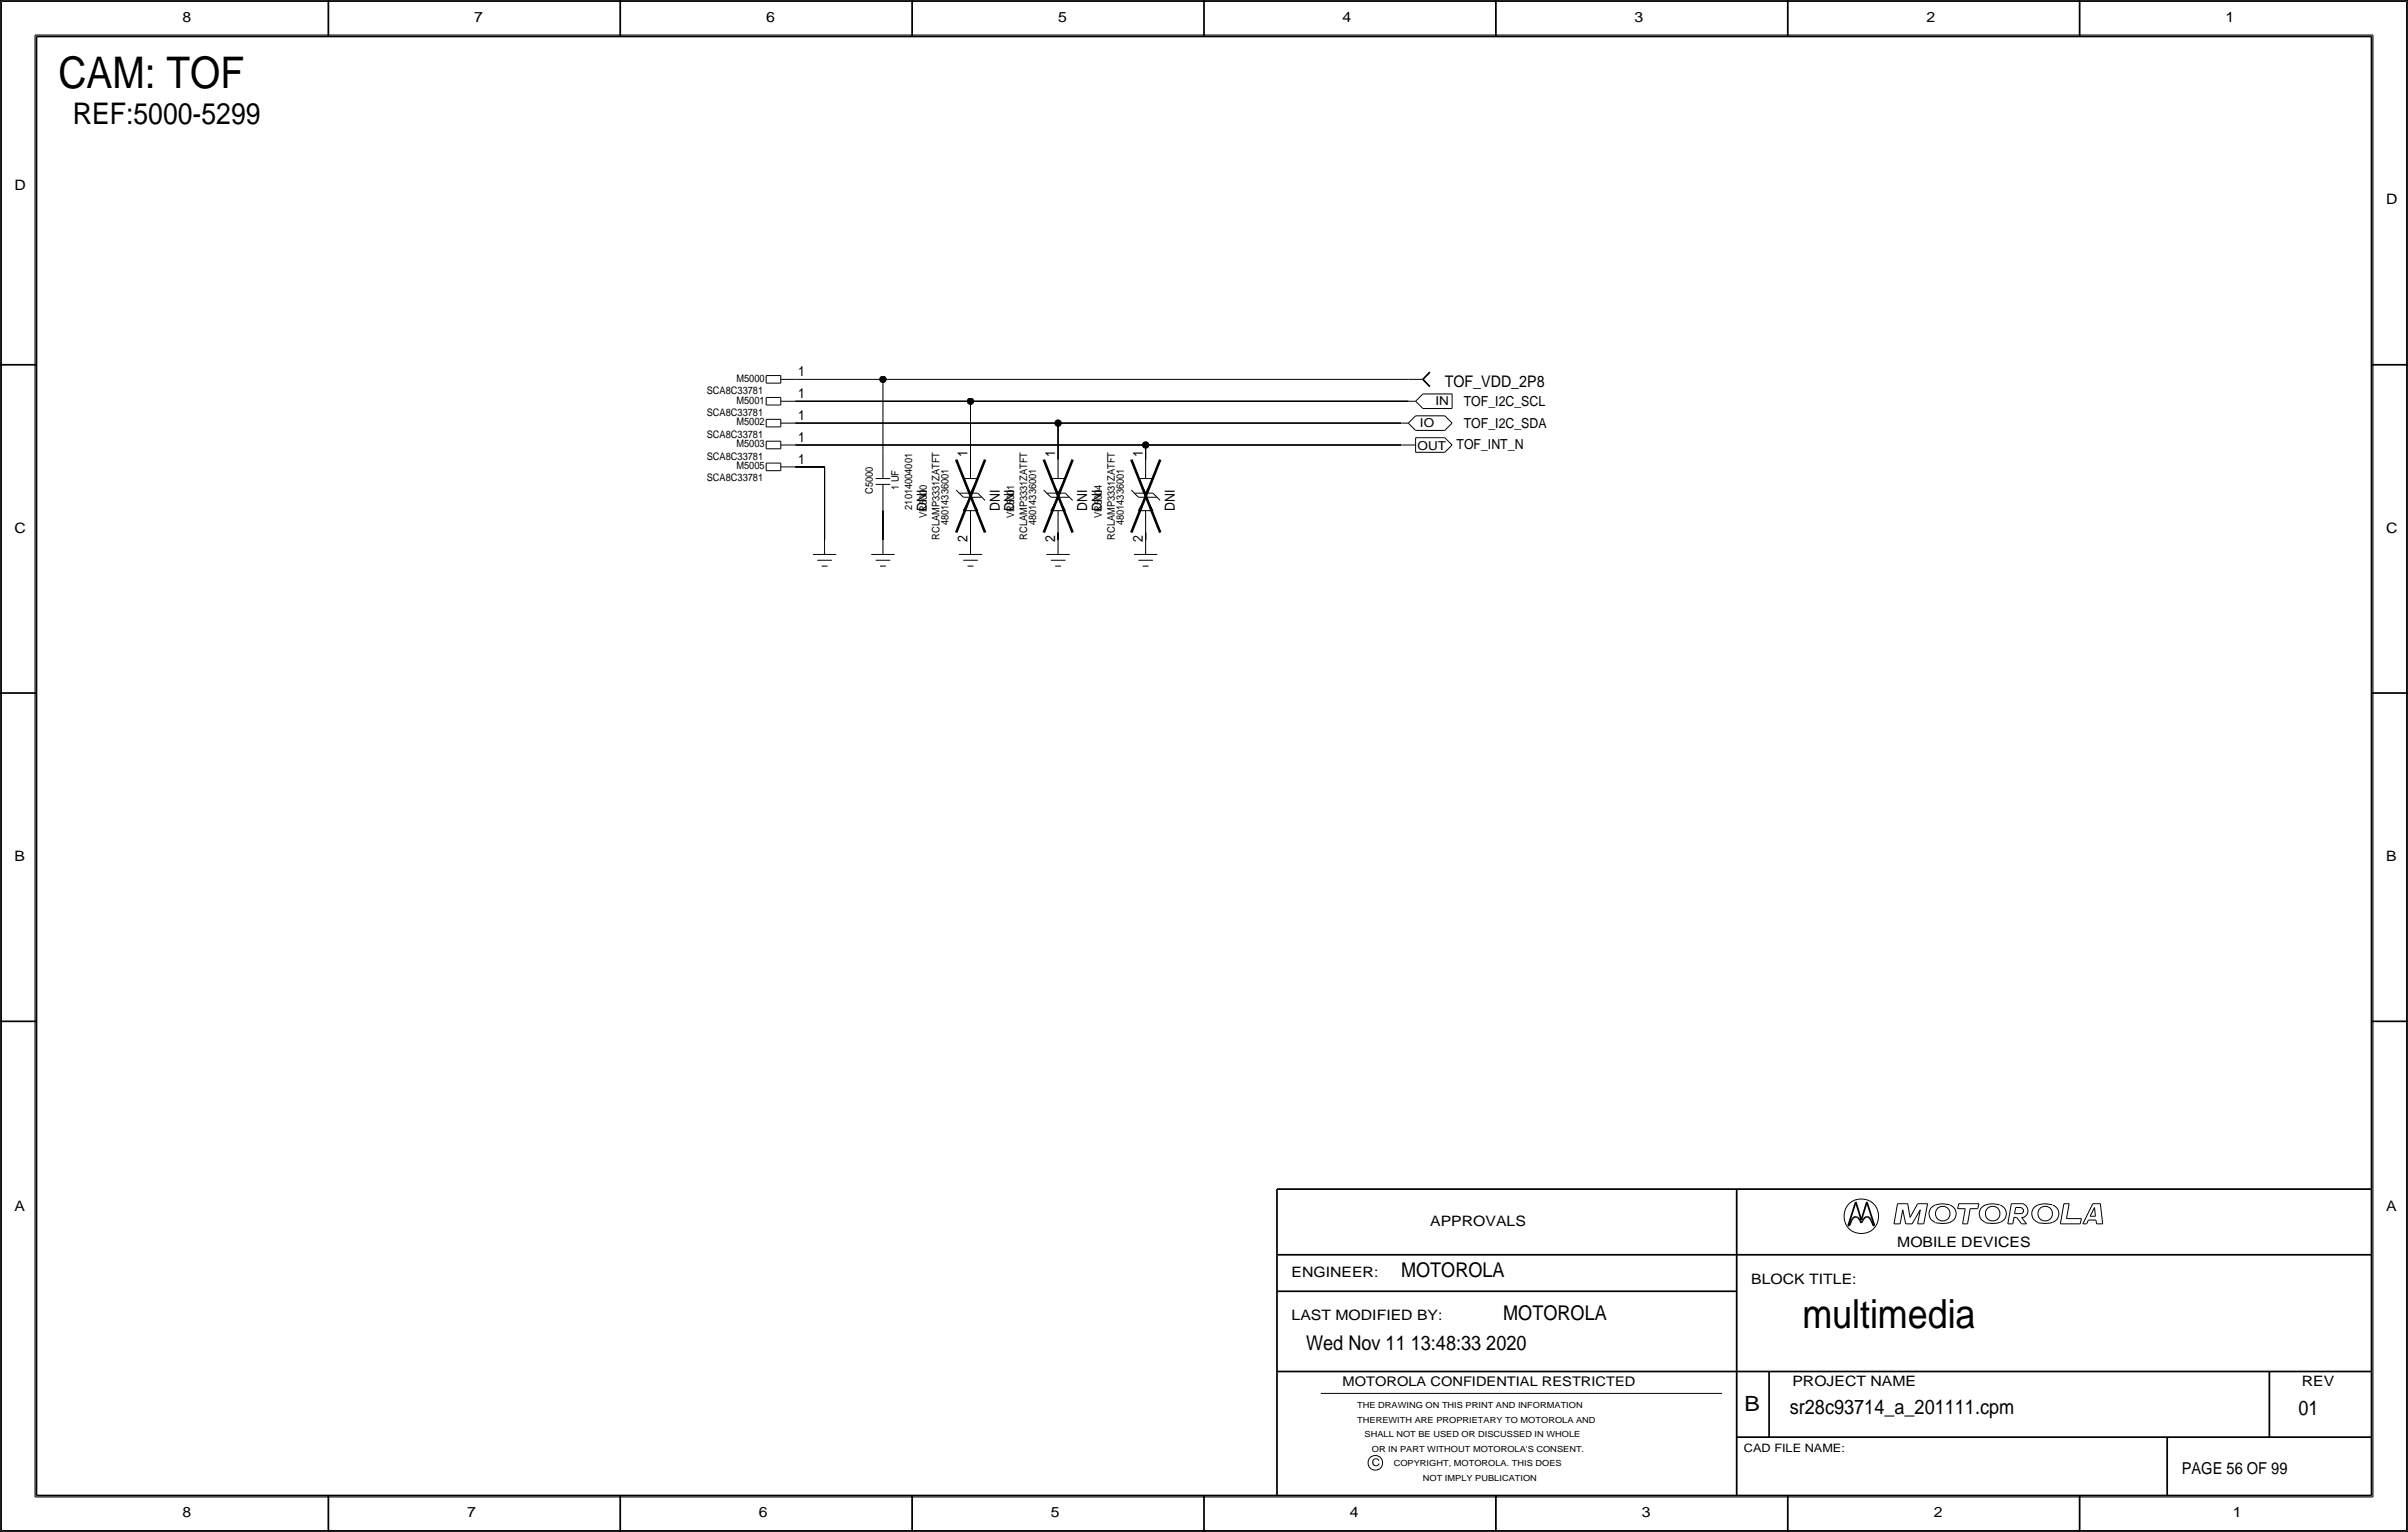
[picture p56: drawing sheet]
<svg xmlns="http://www.w3.org/2000/svg" width="419mm" height="267mm" viewBox="0 0 419 267" stroke-linecap="round" stroke-linejoin="round" font-family="sans-serif">
<defs><g id="words">
<text font-size="7.6" x="10.2" y="15.2">CAM: TOF</text>
<text font-size="7" x="313.7" y="231.1">multimedia</text>
<text font-size="5.2" x="12.7" y="21.6">REF:5000-5299</text>
<text font-size="3.7" x="303.6" y="245.7">B</text>
<g font-size="3.5">
<text x="243.8" y="222.2">MOTOROLA</text>
<text x="261.6" y="229.9">MOTOROLA</text>
<text x="227.3" y="234.9">Wed Nov 11 13:48:33 2020</text>
<text x="311.5" y="246.2">sr28c93714_a_201111.cpm</text>
<text x="400" y="246.4">01</text>
</g>
<text font-size="2.9" x="379.7" y="256.5">PAGE 56 OF 99</text>
<text font-size="2.8" x="251.5" y="67.3">TOF_VDD_2P8</text>
<g font-size="2.5">
<text x="31.7" y="3.8">8</text>
<text x="82.6" y="3.8">7</text>
<text x="133.3" y="3.8">6</text>
<text x="184.1" y="3.8">5</text>
<text x="233.7" y="3.8">4</text>
<text x="284.5" y="3.8">3</text>
<text x="335.3" y="3.8">2</text>
<text x="387.3" y="3.8">1</text>
<text x="2.5" y="33">D</text>
<text x="415.3" y="35.6">D</text>
<text x="2.5" y="92.7">C</text>
<text x="415.3" y="92.7">C</text>
<text x="2.5" y="149.9">B</text>
<text x="415.3" y="149.9">B</text>
<text x="2.5" y="210.8">A</text>
<text x="248.9" y="213.4">APPROVALS</text>
<text x="415.3" y="210.8">A</text>
<text x="330.2" y="217.2">MOBILE DEVICES</text>
<text x="224.8" y="222.2">ENGINEER:</text>
<text x="304.8" y="223.5">BLOCK TITLE:</text>
<text x="224.8" y="229.9">LAST MODIFIED BY:</text>
<text x="312" y="241.2">PROJECT NAME</text>
<text x="400.6" y="241.3">REV</text>
<text x="31.7" y="264.2">8</text>
<text x="81.3" y="264.2">7</text>
<text x="132.1" y="264.2">6</text>
<text x="182.9" y="264.2">5</text>
<text x="234.9" y="264.2">4</text>
<text x="285.8" y="264.2">3</text>
<text x="336.5" y="264.2">2</text>
<text x="388.6" y="264.2">1</text>
</g>
<g font-size="2.4">
<text x="138.9" y="65.5">1</text>
<text x="138.9" y="69.3">1</text>
<text x="254.8" y="70.6">TOF_I2C_SCL</text>
<text x="138.9" y="73.2">1</text>
<text x="138.9" y="77">1</text>
<text x="254.8" y="74.4">TOF_I2C_SDA</text>
<text x="138.9" y="80.8">1</text>
<text x="168.4" y="79.5" transform="rotate(-90 168.4 79.5)">1</text>
<text x="183.6" y="79.5" transform="rotate(-90 183.6 79.5)">1</text>
<text x="198.9" y="79.5" transform="rotate(-90 198.9 79.5)">1</text>
<text x="253.5" y="78.2">TOF_INT_N</text>
<text x="161.3" y="88.9" transform="rotate(-90 161.3 88.9)">DNI</text>
<text x="174" y="88.9" transform="rotate(-90 174 88.9)">DNI</text>
<text x="176.5" y="88.9" transform="rotate(-90 176.5 88.9)">DNI</text>
<text x="189.2" y="88.9" transform="rotate(-90 189.2 88.9)">DNI</text>
<text x="191.8" y="88.9" transform="rotate(-90 191.8 88.9)">DNI</text>
<text x="204.5" y="88.9" transform="rotate(-90 204.5 88.9)">DNI</text>
<text x="168.4" y="94.4" transform="rotate(-90 168.4 94.4)">2</text>
<text x="183.6" y="94.4" transform="rotate(-90 183.6 94.4)">2</text>
<text x="198.9" y="94.4" transform="rotate(-90 198.9 94.4)">2</text>
</g>
<text font-size="2.3" x="233.7" y="241.3">MOTOROLA CONFIDENTIAL RESTRICTED</text>
<g font-size="2.1">
<text x="249.8" y="70.6">IN</text>
<text x="247.1" y="74.4">IO</text>
<text x="246.7" y="78.3">OUT</text>
</g>
<text font-size="2" x="303.5" y="252.7">CAD FILE NAME:</text>
<g font-size="1.8">
<text x="123" y="68.6">SCA8C33781</text>
<text x="128.2" y="66.4">M5000</text>
<text x="128.2" y="70.3">M5001</text>
<text x="123" y="72.4">SCA8C33781</text>
<text x="123" y="76.2">SCA8C33781</text>
<text x="128.2" y="74.1">M5002</text>
<text x="128.2" y="77.9">M5003</text>
<text x="123" y="80">SCA8C33781</text>
<text x="123" y="83.8">SCA8C33781</text>
<text x="128.2" y="81.7">M5005</text>
<text x="151.9" y="85.9" transform="rotate(-90 151.9 85.9)">C5000</text>
<text x="156.5" y="85.3" transform="rotate(-90 156.5 85.3)">1 UF</text>
<text x="158.8" y="88.7" transform="rotate(-90 158.8 88.7)">21014004001</text>
<text x="161.3" y="90.2" transform="rotate(-90 161.3 90.2)">VR5000</text>
<text x="163.5" y="94" transform="rotate(-90 163.5 94)">RCLAMP3331ZATFT</text>
<text x="165.1" y="91.4" transform="rotate(-90 165.1 91.4)">48014336001</text>
<text x="176.5" y="90.2" transform="rotate(-90 176.5 90.2)">VR5001</text>
<text x="178.8" y="94" transform="rotate(-90 178.8 94)">RCLAMP3331ZATFT</text>
<text x="180.3" y="91.4" transform="rotate(-90 180.3 91.4)">48014336001</text>
<text x="191.8" y="90.2" transform="rotate(-90 191.8 90.2)">VR5004</text>
<text x="194" y="94" transform="rotate(-90 194 94)">RCLAMP3331ZATFT</text>
<text x="195.6" y="91.4" transform="rotate(-90 195.6 91.4)">48014336001</text>
<text x="238.8" y="255.3">C</text>
</g>
<g font-size="1.5">
<text x="236.2" y="245.1">THE DRAWING ON THIS PRINT AND INFORMATION</text>
<text x="236.2" y="247.6">THEREWITH ARE PROPRIETARY TO MOTOROLA AND</text>
<text x="237.5" y="250.2">SHALL NOT BE USED OR DISCUSSED IN WHOLE</text>
<text x="238.8" y="252.7">OR IN PART WITHOUT MOTOROLA'S CONSENT.</text>
<text x="242.6" y="255.3">COPYRIGHT, MOTOROLA. THIS DOES</text>
<text x="247.6" y="257.8">NOT IMPLY PUBLICATION</text>
</g>
</g></defs>
<!-- layer: Nets -->
<g fill="none" stroke="#000" stroke-width=".17">
<path d="M138.4 66h15.3zM138.4 69.8h30.5zM138.4 77.5h61zM138.4 73.7h45.7zM153.7 66v12.7zM153.7 66h91.4zM168.9 69.9v10.1zM168.9 69.8h76.2zM184.1 73.7v6.3zM184.1 73.7h59.7zM199.4 77.5v2.5zM199.4 77.5h44.4z"/>
<path d="M138.4 81.3h5.1zM143.5 81.3v12.7zM153.7 88.9v5.1zM168.9 92.7v1.3zM184.1 92.7v1.3zM199.4 92.7v1.3z"/>
</g>
<g fill="#000" stroke="#000" stroke-width=".17">
<circle cx="153.7" cy="66" r=".56"/>
<circle cx="168.9" cy="69.8" r=".56"/>
<circle cx="184.2" cy="73.7" r=".56"/>
<circle cx="199.4" cy="77.5" r=".56"/>
</g>
<!-- layer: Components -->
<g fill="none" stroke="#000" stroke-width=".17">
<path d="M133.3 74.3h2.6zM133.3 73v1.3zM133.3 78.1h2.6zM133.3 76.8v1.3zM133.3 70.5h2.6zM133.3 69.2v1.3zM133.3 66.7h2.6zM133.3 65.4v1.3zM133.4 73h2.5zM133.4 76.8h2.5zM133.4 69.2h2.5zM133.4 65.4h2.5z"/>
<path d="M135.9 73v1.3zM135.9 76.8v1.3zM135.9 69.2v1.3zM135.9 65.4v1.3zM135.9 73.7h2.5zM135.9 77.5h2.5zM135.9 69.8h2.5zM135.9 66h2.5zM153.7 78.7v4.6zM243.8 73.7h1.3zM243.8 77.5h2.6zM245.1 69.8h1.3z"/>
<path d="M245.1 66h2.5zM245.1 73.7l1.3 1.2zM246.4 69.8l1.2 1.3zM246.4 76.2h5.1zM246.4 78.7h5.1zM246.4 76.2v2.5zM246.4 74.9h5.1zM246.4 72.4h5.1zM246.4 72.4l-1.3 1.3zM247.6 68.6l-1.2 1.2zM247.7 68.6h5zM247.7 71.1h5z"/>
<path d="M251.5 76.2l1.2 1.3zM251.5 72.4l1.2 1.3zM252.7 68.6v2.5zM252.7 77.5l-1.2 1.2zM252.7 73.7l-1.2 1.2zM133.3 81.9h2.6zM133.3 80.6v1.3zM133.4 80.6h2.5zM135.9 80.6v1.3zM135.9 81.3h2.5zM141.5 96.5h4zM142.2 97.5h2.6z"/>
<path d="M143 98.6h1zM143.5 94v2.5zM151.6 96.5h4.1zM152.4 84.3h2.5zM152.4 97.5h2.5zM152.4 83.3h2.5zM153.2 98.6h1zM153.7 94v2.5zM153.7 84.3v4.6zM166.4 85.3l.6 .7zM166.9 96.5h4zM167 85.9h3.2z"/>
<path d="M167 86l.7 .6zM167.6 83.3l1.3 2.5zM167.6 97.5h2.6zM167.6 88.9h2.6zM167.6 83.3h2.6zM167.7 86.6h3.1zM168.4 98.6h1zM168.9 94v2.5zM168.9 80v3.3zM168.9 88.9v3.8zM168.9 86.6l-1.3 2.3zM168.9 86.6l1.3 2.3z"/>
<path d="M170.2 83.3l-1.3 2.6zM170.2 85.9l1.2 1.2zM181.7 85.3l.6 .7zM182.1 96.5h4.1zM182.2 85.9h3.2zM182.3 86l.6 .6zM182.9 83.3l1.2 2.5zM182.9 97.5h2.5zM182.9 88.9h2.5zM182.9 83.3h2.5zM182.9 86.6h3.2zM183.6 98.6h1.1z"/>
<path d="M184.1 94v2.5zM184.1 80v3.3zM184.1 88.9v3.8zM184.1 86.6l-1.2 2.3zM184.2 86.6l1.2 2.3zM185.4 83.3l-1.3 2.6zM185.4 85.9l1.3 1.2zM196.9 85.3l.6 .7zM197.4 96.5h4zM197.5 85.9h3.2zM197.5 86l.7 .6zM198.1 83.3l1.3 2.5z"/>
<path d="M198.1 97.5h2.6zM198.1 88.9h2.6zM198.1 83.3h2.6zM198.2 86.6h3.1zM198.9 98.6h1zM199.4 94v2.5zM199.4 80v3.3zM199.4 88.9v3.8zM199.4 86.6l-1.3 2.3zM199.4 86.6l1.3 2.3zM200.7 83.3l-1.3 2.6zM200.7 85.9l1.2 1.2z"/>
</g>
<path d="M247.6 66l1.3 1.3zM248.9 64.8l-1.3 1.2z" fill="none" stroke="#000" stroke-width=".3"/>
<path d="M166.4 80l5.1 12.7zM171.5 80l-5.1 12.7zM181.7 80l5 12.7zM186.7 80l-5 12.7zM196.9 80l5 12.7zM201.9 80l-5 12.7z" fill="none" stroke="#000" stroke-width=".45"/>
<!-- layer: Page Border and Title Block -->
<g fill="none" stroke="#000" stroke-width=".3">
<path d="M0 0h419.1zM0 0v266.7zM6.3 6.4h406.4zM6.3 6.4v254zM57.1 0v6.3zM107.9 0v6.3zM158.7 0v6.3zM209.5 0v6.4zM260.3 0v6.3zM311.1 0v6.3zM361.9 0v6.3zM412.7 6.4v254z"/>
<path d="M419.1 0v266.7zM0 63.5h6.3zM412.7 63.5h6.4zM0 120.7h6.3zM412.7 120.7h6.4zM0 177.8h6.3zM412.7 177.8h6.4zM222.2 207v53.3zM222.2 207h190.5zM222.2 218.4h190.5zM302.3 207v53.3zM321.7 213.4h.2z"/>
<path d="M322 213.1l-.1 .3zM322.2 212.5l-.2 .6zM322.4 212.1l-.2 .4zM322.6 211.9l.3-.1zM322.6 211.9l-.2 .2zM322.9 211.8h.2zM323 209.2l-1.3 4.2zM323 209.2l1 3.2zM323.1 211.8l.2 .1zM323.3 211.9l.2 .2zM323.5 212.1l.2 .4zM323.7 212.5l.3 .4z"/>
<path d="M324.2 212.5l-.2 .4zM324.4 212.1l-.2 .4zM324.6 211.9l.2-.1zM324.6 211.9l-.2 .2zM324.8 211.8h.3zM324.9 209.2l1.3 4.2zM324.9 209.2l-.9 3.2zM325.1 211.8l.2 .1zM325.3 211.9l.2 .2zM325.5 212.1l.2 .4zM325.7 212.5l.2 .6zM325.9 213.1l.1 .3z"/>
<path d="M326 213.4h.2zM222.2 238.8h190.5zM222.2 224.8h80.1zM307.9 238.8v11.4zM395 238.8v11.4zM302.3 250.2h110.4zM377.2 250.2v10.1zM0 266.7h419.1zM6.3 260.3h406.4zM57.1 260.3v6.4zM107.9 260.3v6.4zM158.7 260.3v6.4z"/>
<path d="M209.5 260.3v6.4zM260.3 260.3v6.4zM311.1 260.3v6.4zM361.9 260.3v6.4z"/>
</g>
<g fill="none" stroke="#000" stroke-width=".17">
<path d="M.3 .3h418.5zM.3 .3v266.1zM6.1 6.1v254.5zM6.1 6.1h406.9zM413 6.1v254.5zM418.8 .3v266.1zM329.6 213.1h1.1zM330.3 209.6h1.7zM330.3 209.5l-.7 3.6zM331.2 210.6l-.5 2.5zM331.2 210.6l.5 2.5zM331.7 213.1h1.1z"/>
<path d="M332 209.5l.4 2.4zM333.8 209.6l-1.4 2.3zM333.8 213.1h1zM333.8 209.6h1.7zM334.2 210.6l-.4 2.5zM334.2 210.6l-1.4 2.5zM335.5 209.6l-.7 3.5zM336.8 209.8a1.6 1.6 0 0 0-1.1 1.5 1.6 1.6 0 0 0 1.1 1.5M339.3 209.8l-.1-.1a4 4 0 0 0-2.4 .1M339.4 209.8a1.59 1.59 0 0 1 1.1 1.5 1.59 1.59 0 0 1-1.1 1.5 5.1 5.1 0 0 1-2.5 .1M340.7 210.4h1.3zM340.9 209.6h3.5z"/>
<path d="M340.9 209.5l-.2 .9zM341.6 213.1h.8zM342 210.4l-.4 2.7zM342.9 210.4l-.5 2.7zM342.9 210.4h1.3zM344.4 209.5l-.2 .9zM348 209.8a3.1 3.1 0 0 0-3.3 .6 1.62 1.62 0 0 0 .8 2.4M348.1 212.8a5.1 5.1 0 0 1-2.6 .1M348.1 209.8a1.59 1.59 0 0 1 1.1 1.5 1.59 1.59 0 0 1-1.1 1.5M349.5 213.1h.8zM350.1 209.6h2.1zM350.1 209.5l-.6 3.6z"/>
<path d="M350.5 211.9l-.2 1.2zM350.5 211.9h.5zM350.6 211.3h1.2zM350.8 210.2l-.2 1.1zM350.8 210.2h1zM351 211.9l.8 1.2zM351.8 210.3a.5 .5 0 0 1 .4 .5 .5 .5 0 0 1-.4 .5M351.8 213.1h.9zM351.8 211.9l.9 1.2zM351.8 211.9h.4zM352.2 209.7a1.24 1.24 0 0 1 .8 1.1 1.24 1.24 0 0 1-.8 1.1M357.2 209.8a3.1 3.1 0 0 0-3.3 .6 1.62 1.62 0 0 0 .8 2.4"/>
<path d="M357.2 212.8a5.1 5.1 0 0 1-2.5 .1M357.3 209.8a1.59 1.59 0 0 1 1 1.5 1.59 1.59 0 0 1-1 1.5M358.6 213.1h3.5zM359.2 209.6l-.6 3.5zM359.2 209.6h.9zM359.7 212.1h2.6zM360.1 209.6l-.4 2.5zM362.3 212.1l-.2 1zM362.5 213.1h.7zM363.5 212.4l-.3 .7zM363.5 212.4h1.3zM363.8 211.7h.9z"/>
<path d="M364.2 209.6l-1.7 3.5zM364.2 209.6h1.4zM364.5 210.2l-.7 1.5zM364.5 210.2l.2 1.5zM364.8 212.4l.1 .7zM364.9 213.1h1.1zM365.6 209.6l.4 3.5zM229.9 242.6h69.8zM.3 266.4h418.5zM6.1 260.6h406.9z"/>
<circle cx="324" cy="211.8" r="3"/>
<circle cx="338.1" cy="211.3" r="1.28"/>
<circle cx="346.8" cy="211.3" r="1.28"/>
<circle cx="356" cy="211.3" r="1.28"/>
<circle cx="239.4" cy="254.7" r="1.28"/>
</g>
<use href="#words"/>
</svg>
